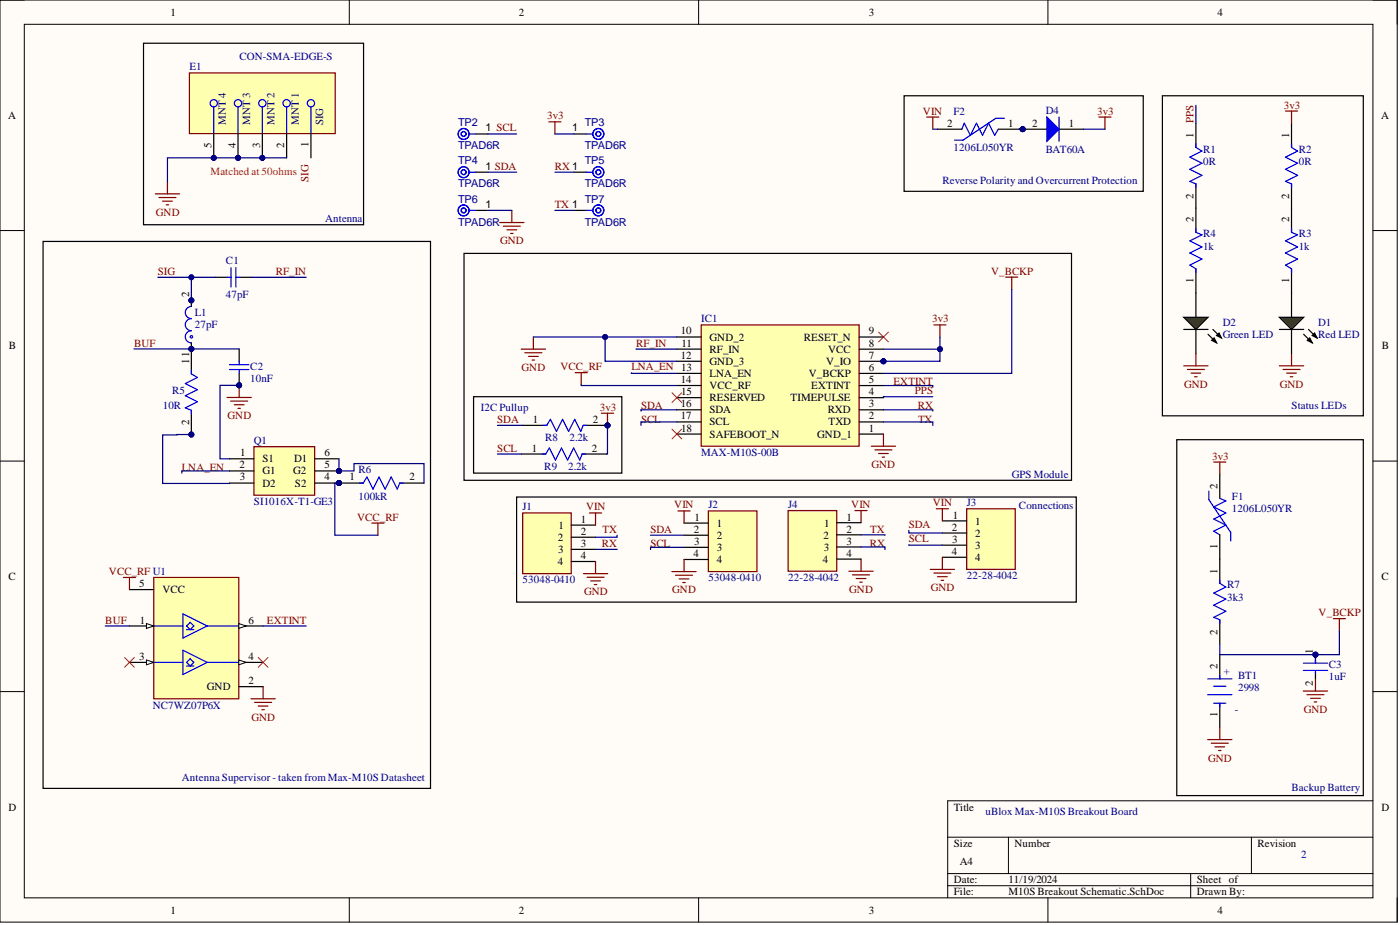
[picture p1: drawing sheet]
<svg xmlns="http://www.w3.org/2000/svg" width="292mm" height="193mm" viewBox="0 0 292 193" stroke-linecap="round" stroke-linejoin="round" font-family="sans-serif">
<defs><g id="words">
<g font-size="2.3">
<text x="35.6" y="3.3">1</text>
<text x="108.2" y="3.3">2</text>
<text x="181.3" y="3.3">3</text>
<text x="254" y="3.3">4</text>
<text x="1.7" y="24.8">A</text>
<text x="101.3" y="27.4">1 SCL</text>
<text x="119.4" y="27.4">1</text>
<text x="197.6" y="26.5">2</text>
<text x="210.3" y="26.5">1</text>
<text x="215.4" y="26.5">2</text>
<text x="223" y="26.5">1</text>
<text x="249" y="28.7" transform="rotate(-90 249 28.7)">1</text>
<text x="269" y="28.7" transform="rotate(-90 269 28.7)">1</text>
<text x="288.1" y="24.8">A</text>
<text x="44.1" y="30.9" transform="rotate(-90 44.1 30.9)">5</text>
<text x="49.2" y="31" transform="rotate(-90 49.2 31)">4</text>
<text x="54.2" y="30.9" transform="rotate(-90 54.2 30.9)">3</text>
<text x="59.3" y="31" transform="rotate(-90 59.3 31)">2</text>
<text x="64.4" y="30.7" transform="rotate(-90 64.4 30.7)">1</text>
<text x="101.3" y="35.4">1 SDA</text>
<text x="249" y="41.4" transform="rotate(-90 249 41.4)">2</text>
<text x="269" y="41.4" transform="rotate(-90 269 41.4)">2</text>
<text x="101.3" y="43.4">1</text>
<text x="249" y="46.4" transform="rotate(-90 249 46.4)">2</text>
<text x="269" y="46.4" transform="rotate(-90 269 46.4)">2</text>
<text x="249" y="59" transform="rotate(-90 249 59)">1</text>
<text x="269" y="59" transform="rotate(-90 269 59)">1</text>
<text x="39.5" y="61.9" transform="rotate(-90 39.5 61.9)">2</text>
<text x="142" y="69.8">10</text>
<text x="148" y="71">GND_2</text>
<text x="167.7" y="71">RESET_N</text>
<text x="181.3" y="69.8">9</text>
<text x="1.9" y="72.9">B</text>
<text x="39.5" y="75.9" transform="rotate(-90 39.5 75.9)">11</text>
<text x="142" y="74.8">12</text>
<text x="142.2" y="72.3">11</text>
<text x="148" y="73.6">RF_IN</text>
<text x="148" y="76.1">GND_3</text>
<text x="172.4" y="76.1">V_IO</text>
<text x="172.8" y="73.6">VCC</text>
<text x="181.3" y="77.4">6</text>
<text x="181.3" y="74.8">7</text>
<text x="181.3" y="72.3">8</text>
<text x="288.3" y="72.9">B</text>
<text x="142" y="79.9">14</text>
<text x="142.1" y="82.4">15</text>
<text x="148" y="78.6">LNA_EN</text>
<text x="148" y="81.2">VCC_RF</text>
<text x="148" y="83.7">RESERVED</text>
<text x="164.9" y="83.7">TIMEPULSE</text>
<text x="168.7" y="78.6">V_BCKP</text>
<text x="169.3" y="81.2">EXTINT</text>
<text x="181.3" y="82.4">4</text>
<text x="181.3" y="79.9">5</text>
<text x="39.5" y="88.7" transform="rotate(-90 39.5 88.7)">2</text>
<text x="111.2" y="88.3">1</text>
<text x="123.7" y="88.3">2</text>
<text x="142" y="85">16</text>
<text x="142" y="87.5">17</text>
<text x="148" y="86.2">SDA</text>
<text x="148" y="88.8">SCL</text>
<text x="172.7" y="86.2">RXD</text>
<text x="172.9" y="88.8">TXD</text>
<text x="181.3" y="87.5">2</text>
<text x="181.3" y="85">3</text>
<text x="50.1" y="95.2">1</text>
<text x="67.7" y="95.2">6</text>
<text x="110.9" y="94.2">1</text>
<text x="123.5" y="94.2">2</text>
<text x="142.1" y="90">18</text>
<text x="148" y="91.3">SAFEBOOT_N</text>
<text x="170.5" y="91.3">GND_1</text>
<text x="181.3" y="90">1</text>
<text x="49.9" y="97.7">2</text>
<text x="50" y="100.2">3</text>
<text x="54.8" y="96.4">S1</text>
<text x="54.8" y="99">G1</text>
<text x="54.8" y="101.5">D2</text>
<text x="61.2" y="99">G2</text>
<text x="61.3" y="96.4">D1</text>
<text x="61.5" y="101.5">S2</text>
<text x="67.7" y="97.7">5</text>
<text x="67.7" y="100.2">4</text>
<text x="72.9" y="100.2">1</text>
<text x="85.4" y="100.2">2</text>
<text x="254" y="101.9" transform="rotate(-90 254 101.9)">2</text>
<text x="116.4" y="112.8">2</text>
<text x="116.5" y="110.3">1</text>
<text x="121.2" y="109">1</text>
<text x="121.2" y="111.5">2</text>
<text x="144.7" y="111.1">2</text>
<text x="144.8" y="113.7">3</text>
<text x="144.9" y="108.6">1</text>
<text x="149.6" y="109.9">1</text>
<text x="149.6" y="112.4">2</text>
<text x="171.8" y="112.4">2</text>
<text x="172" y="109.9">1</text>
<text x="176.6" y="108.6">1</text>
<text x="176.6" y="111.1">2</text>
<text x="176.6" y="113.7">3</text>
<text x="198.6" y="110.7">2</text>
<text x="198.7" y="113.2">3</text>
<text x="198.8" y="108.2">1</text>
<text x="203.5" y="109.4">1</text>
<text x="203.5" y="112">2</text>
<text x="116.4" y="117.9">4</text>
<text x="116.4" y="115.3">3</text>
<text x="121.2" y="114.1">3</text>
<text x="121.2" y="116.6">4</text>
<text x="144.7" y="116.2">4</text>
<text x="149.6" y="114.9">3</text>
<text x="149.6" y="117.4">4</text>
<text x="171.7" y="117.4">4</text>
<text x="171.9" y="114.9">3</text>
<text x="176.6" y="116.2">4</text>
<text x="198.6" y="115.8">4</text>
<text x="203.5" y="114.5">3</text>
<text x="203.5" y="117">4</text>
<text x="254" y="119.6" transform="rotate(-90 254 119.6)">1</text>
<text x="254" y="114.5" transform="rotate(-90 254 114.5)">1</text>
<text x="1.8" y="121">C</text>
<text x="29.1" y="122.5">5</text>
<text x="33.9" y="123.8">VCC</text>
<text x="288.2" y="121">C</text>
<text x="29.2" y="130.1">1</text>
<text x="51.9" y="130.1">6</text>
<text x="29.1" y="137.7">3</text>
<text x="51.9" y="137.7">4</text>
<text x="254" y="132.4" transform="rotate(-90 254 132.4)">2</text>
<text x="273.9" y="136.3" transform="rotate(-90 273.9 136.3)">1</text>
<text x="51.9" y="142.8">2</text>
<text x="254" y="139.6" transform="rotate(-90 254 139.6)">2</text>
<text x="273.9" y="143.2" transform="rotate(-90 273.9 143.2)">2</text>
<text x="43.2" y="144">GND</text>
<text x="254" y="149.6" transform="rotate(-90 254 149.6)">1</text>
<text x="1.8" y="169.1">D</text>
<text x="199" y="169.1">Title</text>
<text x="288.2" y="169.1">D</text>
<text x="199" y="176.7">Size</text>
<text x="211.7" y="176.7">Number</text>
<text x="262.4" y="176.7">Revision</text>
<text x="199" y="184.3">Date:</text>
<text x="200.3" y="180.5">A4</text>
<text x="210.4" y="184.3">11/19/2024</text>
<text x="249.7" y="184.3">Sheet of</text>
<text x="35.6" y="190.6">1</text>
<text x="108.2" y="190.6">2</text>
<text x="181.3" y="190.6">3</text>
<text x="199" y="186.8">File:</text>
<text x="210.4" y="186.8">M10S Breakout Schematic.SchDoc</text>
<text x="249.7" y="186.8">Drawn By:</text>
<text x="254" y="190.6">4</text>
</g>
<g font-size="2.3" fill="#000080">
<text x="39.5" y="14.7">E1</text>
<text x="49.9" y="12.5">CON-SMA-EDGE-S</text>
<text x="198.9" y="24">F2</text>
<text x="218.2" y="23.7">D4</text>
<text x="47.2" y="26.1" transform="rotate(-90 47.2 26.1)">MNT 4</text>
<text x="52.2" y="26.1" transform="rotate(-90 52.2 26.1)">MNT 3</text>
<text x="57.3" y="26.1" transform="rotate(-90 57.3 26.1)">MNT 2</text>
<text x="62.4" y="26.1" transform="rotate(-90 62.4 26.1)">MNT 1</text>
<text x="67.4" y="26.1" transform="rotate(-90 67.4 26.1)">SIG</text>
<text x="95.6" y="26.3">TP2</text>
<text x="122" y="26.3">TP3</text>
<text x="95.6" y="31.1">TPAD6R</text>
<text x="95.6" y="34.3">TP4</text>
<text x="122" y="34.3">TP5</text>
<text x="122" y="31.1">TPAD6R</text>
<text x="198.9" y="31.6">1206L050YR</text>
<text x="218.2" y="31.8">BAT60A</text>
<text x="251" y="31.8">R1</text>
<text x="251" y="34.3">0R</text>
<text x="271" y="31.8">R2</text>
<text x="271" y="34.3">0R</text>
<text x="95.6" y="39.1">TPAD6R</text>
<text x="122" y="39.1">TPAD6R</text>
<text x="196.6" y="38.4">Reverse Polarity and Overcurrent Protection</text>
<text x="67.9" y="46.4">Antenna</text>
<text x="95.6" y="42.3">TP6</text>
<text x="95.6" y="47.1">TPAD6R</text>
<text x="122" y="42.3">TP7</text>
<text x="122" y="47.1">TPAD6R</text>
<text x="251" y="49.5">R4</text>
<text x="251" y="52.1">1k</text>
<text x="271" y="49.5">R3</text>
<text x="271" y="52.1">1k</text>
<text x="47.2" y="55.1">C1</text>
<text x="40.6" y="66">L1</text>
<text x="47.2" y="62.2">47pF</text>
<text x="40.6" y="68.5">27pF</text>
<text x="146.3" y="67.2">IC1</text>
<text x="255.1" y="68">D2</text>
<text x="255.1" y="70.5">Green LED</text>
<text x="275" y="68">D1</text>
<text x="275" y="70.5">Red LED</text>
<text x="52.2" y="77.1">C2</text>
<text x="35.9" y="82.3">R5</text>
<text x="52.2" y="79.7">10nF</text>
<text x="34" y="85.2">10R</text>
<text x="100.3" y="85.7">I2C Pullup</text>
<text x="269.5" y="85.2">Status LEDs</text>
<text x="53" y="92.6">Q1</text>
<text x="113.7" y="92">R8</text>
<text x="118.8" y="92">2.2k</text>
<text x="146.3" y="95.1">MAX-M10S-00B</text>
<text x="74.8" y="98.7">R6</text>
<text x="113.6" y="98">R9</text>
<text x="118.6" y="98">2.2k</text>
<text x="211.1" y="99.7">GPS Module</text>
<text x="53" y="105.3">SI1016X-T1-GE3</text>
<text x="74.8" y="104.3">100kR</text>
<text x="109" y="106.5">J1</text>
<text x="147.8" y="106.1">J2</text>
<text x="164.4" y="106.1">J4</text>
<text x="201.7" y="105.6">J3</text>
<text x="212.6" y="106.1">Connections</text>
<text x="257" y="104.3">F1</text>
<text x="257" y="106.8">1206L050YR</text>
<text x="109" y="121.7">53048-0410</text>
<text x="147.8" y="121.2">53048-0410</text>
<text x="164.4" y="121.2">22-28-4042</text>
<text x="201.7" y="120.8">22-28-4042</text>
<text x="256" y="122.8">R7</text>
<text x="256" y="125.3">3k3</text>
<text x="256.5" y="140.8" transform="rotate(-90 256.5 140.8)">+</text>
<text x="258.3" y="141.7">BT1</text>
<text x="277.2" y="139.4">C3</text>
<text x="277.2" y="141.9">1uF</text>
<text x="31.9" y="147.8">NC7WZ07P6X</text>
<text x="257.6" y="148.8">-</text>
<text x="258.3" y="144.2">2998</text>
<text x="37.9" y="163">Antenna Supervisor - taken from Max-M10S Datasheet</text>
<text x="269.5" y="164.9">Backup Battery</text>
<text x="205.6" y="169.9">uBlox Max-M10S Breakout Board</text>
<text x="271.5" y="179">2</text>
</g>
<g font-size="2.3" fill="#800000">
<text x="192.6" y="24">VIN</text>
<text x="228.9" y="24">3v3</text>
<text x="267.9" y="22.7">3v3</text>
<text x="114.2" y="24.9">3v3</text>
<text x="249" y="25.7" transform="rotate(-90 249 25.7)">PPS</text>
<text x="115.8" y="35.4">RX 1</text>
<text x="64.4" y="37.9" transform="rotate(-90 64.4 37.9)">SIG</text>
<text x="32.5" y="45">GND</text>
<text x="115.8" y="43.4">TX 1</text>
<text x="104.4" y="51">GND</text>
<text x="33" y="57.4">SIG</text>
<text x="57.5" y="57.4">RF_IN</text>
<text x="206.8" y="57.3">V_BCKP</text>
<text x="194.5" y="67.2">3v3</text>
<text x="28" y="72.3">BUF</text>
<text x="108.8" y="77.4">GND</text>
<text x="116.9" y="77.2">VCC_RF</text>
<text x="131.7" y="77.3">LNA_EN 13</text>
<text x="132.7" y="72.3">RF_IN</text>
<text x="186.4" y="80.2">EXTINT</text>
<text x="190.9" y="82.3">PPS</text>
<text x="247.1" y="80.9">GND</text>
<text x="267" y="80.9">GND</text>
<text x="47.5" y="87.5">GND</text>
<text x="103.8" y="88.3">SDA</text>
<text x="125.1" y="85.7">3v3</text>
<text x="133.8" y="88.3">SCL</text>
<text x="133.8" y="85.2">SDA</text>
<text x="191.5" y="85.2">RX</text>
<text x="191.6" y="88.3">TX</text>
<text x="103.8" y="94.2">SCL</text>
<text x="252.9" y="95.9">3v3</text>
<text x="37.9" y="98.2">LNA_EN</text>
<text x="181.8" y="97.6">GND</text>
<text x="122.3" y="106.5">VIN</text>
<text x="140.7" y="106.1">VIN</text>
<text x="177.6" y="106.1">VIN</text>
<text x="194.6" y="105.6">VIN</text>
<text x="74.5" y="108.6">VCC_RF</text>
<text x="125.7" y="111.1">TX</text>
<text x="135.7" y="111.1">SDA</text>
<text x="181.6" y="111.1">TX</text>
<text x="189.6" y="113.1">SCL</text>
<text x="189.6" y="110.2">SDA</text>
<text x="22.7" y="120">VCC_RF U1</text>
<text x="125.6" y="114.2">RX</text>
<text x="135.7" y="114.2">SCL</text>
<text x="181.5" y="114.2">RX</text>
<text x="121.8" y="124.2">GND</text>
<text x="140.3" y="123.8">GND</text>
<text x="177.2" y="123.8">GND</text>
<text x="194.2" y="123.4">GND</text>
<text x="22" y="130.1">BUF</text>
<text x="55.7" y="130.1">EXTINT</text>
<text x="275.1" y="128.6">V_BCKP</text>
<text x="272" y="148.8">GND</text>
<text x="52.5" y="150.4">GND</text>
<text x="252.1" y="158.9">GND</text>
</g>
<text font-size="2.3" fill="#f00" x="43.9" y="36.5">Matched at 50ohms</text>
</g></defs>
<path d="M0 0h291.5v192.4h-291.5z" fill-rule="evenodd" fill="#fffcf8"/>
<path d="M0 0h291.5v192.4h-291.5z" fill="none" stroke="#000" stroke-width=".21"/>
<path d="M5.1 5.1h281.4v182.2h-281.4z" fill-rule="evenodd" fill="#fffcf8"/>
<g fill="none" stroke="#000" stroke-width=".21">
<path d="M0 0h5.1M5.1 5.1h281.4v182.2h-281.4zM72.9 0v5.1M145.8 0v5.1M218.6 0v5.1M286.5 0h5v5.1M0 48.1h5.1M286.5 48.1h5M0 96.2h5.1M286.5 96.2h5M0 144.3h5.1M286.5 144.3h5"/>
<path d="M197.7 174.7h88.8M210.4 174.7v7.5M261.1 174.7v7.5M286.5 167.1h-88.8v20.2M72.9 187.3v5.1M145.8 187.3v5.1M197.7 182.2h88.8M197.7 184.8h88.8M218.6 187.3v5.1M248.4 182.2v5.1M291.5 187.3v5.1"/>
</g>
<circle cx="184.3" cy="75.4" r=".51" fill="#000080"/>
<circle cx="184.3" cy="75.4" r=".51" fill="none" stroke="#000080" stroke-width=".21"/>
<path d="M146.3 67.8h33v25.3h-33z" fill-rule="evenodd" fill="#ffffb0"/>
<path d="M146.3 67.8h33v25.3h-33z" fill="none" stroke="#800000" stroke-width=".25"/>
<path d="M179.3 77.9h5M179.3 75.4h5M179.3 90.6h5M179.3 88h5M179.3 85.5h5M179.3 83h5M179.3 80.4h5" fill="none" stroke="#000" stroke-width=".25"/>
<circle cx="184.3" cy="75.4" r=".51" fill="#000080"/>
<circle cx="184.3" cy="75.4" r=".51" fill="none" stroke="#000080" stroke-width=".21"/>
<path d="M141.2 72.8h5.1M141.2 70.3h5.1M141.2 75.4h5.1M141.2 77.9h5.1M179.3 72.8h5M179.3 70.3h5M141.2 80.4h5.1M141.2 83h5.1M141.2 85.5h5.1M141.2 88h5.1M141.2 90.6h5.1" fill="none" stroke="#000" stroke-width=".25"/>
<circle cx="54.7" cy="32.9" r=".51" fill="#000080"/>
<circle cx="54.7" cy="32.9" r=".51" fill="none" stroke="#000080" stroke-width=".21"/>
<circle cx="49.7" cy="32.9" r=".51" fill="#000080"/>
<circle cx="49.7" cy="32.9" r=".51" fill="none" stroke="#000080" stroke-width=".21"/>
<circle cx="44.6" cy="32.9" r=".51" fill="#000080"/>
<circle cx="44.6" cy="32.9" r=".51" fill="none" stroke="#000080" stroke-width=".21"/>
<path d="M39.5 15.2h30.4v12.7h-30.4z" fill-rule="evenodd" fill="#ffffb0"/>
<path d="M39.5 15.2h30.4v12.7h-30.4z" fill="none" stroke="#800000" stroke-width=".25"/>
<g fill="none" stroke="#00f" stroke-width=".25">
<path d="M44.6 22.3v5.6M49.7 22.3v5.6M54.7 22.3v5.6M59.8 22.3v5.6M64.9 22.3v5.6"/>
<circle cx="44.6" cy="21.5" r=".76"/>
<circle cx="49.7" cy="21.5" r=".76"/>
<circle cx="54.7" cy="21.5" r=".76"/>
<circle cx="59.8" cy="21.5" r=".76"/>
<circle cx="64.9" cy="21.5" r=".76"/>
</g>
<path d="M54.7 27.9v5M59.8 27.9v5M64.9 27.9v5" fill="none" stroke="#000" stroke-width=".25"/>
<circle cx="54.7" cy="32.9" r=".51" fill="#000080"/>
<circle cx="54.7" cy="32.9" r=".51" fill="none" stroke="#000080" stroke-width=".21"/>
<path d="M49.7 27.9v5" fill="none" stroke="#000" stroke-width=".25"/>
<circle cx="49.7" cy="32.9" r=".51" fill="#000080"/>
<circle cx="49.7" cy="32.9" r=".51" fill="none" stroke="#000080" stroke-width=".21"/>
<path d="M44.6 27.9v5" fill="none" stroke="#000" stroke-width=".25"/>
<circle cx="44.6" cy="32.9" r=".51" fill="#000080"/>
<circle cx="44.6" cy="32.9" r=".51" fill="none" stroke="#000080" stroke-width=".21"/>
<path d="M34.9 37.9v2.5M32.4 40.4h5.1M33.2 41.2h3.5M33.9 42h2M34.7 42.7h.5" fill="none" stroke="#800000" stroke-width=".25"/>
<circle cx="49.9" cy="80.4" r=".51" fill="#000080"/>
<circle cx="49.9" cy="80.4" r=".51" fill="none" stroke="#000080" stroke-width=".21"/>
<path d="M49.9 72.8v2.5M49.9 77.9v2.5" fill="none" stroke="#000" stroke-width=".25"/>
<circle cx="49.9" cy="80.4" r=".51" fill="#000080"/>
<circle cx="49.9" cy="80.4" r=".51" fill="none" stroke="#000080" stroke-width=".21"/>
<path d="M47.4 57.8h.8M48.2 55.8v4.1M49.2 55.8v4.1M49.2 57.8h.8M47.9 77.1h4M47.9 76.1h4M49.9 75.3v.8M49.9 77.1v.8" fill="none" stroke="#00f" stroke-width=".25"/>
<path d="M44.9 57.8h2.5M50 57.8h2.5" fill="none" stroke="#000" stroke-width=".25"/>
<path d="M32.1 120.5h17.7v25.3h-17.7z" fill-rule="evenodd" fill="#ffffb0"/>
<path d="M32.1 120.5h17.7v25.3h-17.7z" fill="none" stroke="#800000" stroke-width=".25"/>
<path d="M32.1 130.6h6.1M32.1 138.2h6.1M38.2 128.1l5 2.5-5 2.5zM38.2 135.7l5 2.5-5 2.5zM38.9 130.6l.8-.8 .7 .8-.7 .7zM38.9 138.2l.8-.8 .7 .8-.7 .7zM38.9 138.9h1.5M38.9 131.3h1.5M43.2 130.6h6.6M43.2 138.2h6.6" fill="none" stroke="#00f" stroke-width=".25"/>
<path d="M27 123h5.1M27 130.6h5.1" fill="none" stroke="#000" stroke-width=".25"/>
<path d="M30.6 130.1l1.5 .5-1.5 .5z" fill="#f8fcff"/>
<path d="M30.6 130.1l1.5 .5-1.5 .5z" fill="none" stroke="#000" stroke-width=".21"/>
<path d="M27 138.2h5.1" fill="none" stroke="#000" stroke-width=".25"/>
<path d="M30.6 137.7l1.5 .5-1.5 .5z" fill="#f8fcff"/>
<path d="M30.6 137.7l1.5 .5-1.5 .5z" fill="none" stroke="#000" stroke-width=".21"/>
<path d="M49.8 130.6h5.1" fill="none" stroke="#000" stroke-width=".25"/>
<path d="M49.8 130.1l1.5 .5-1.5 .5z" fill="#f8fcff"/>
<path d="M49.8 130.1l1.5 .5-1.5 .5z" fill="none" stroke="#000" stroke-width=".21"/>
<path d="M49.8 138.2h5.1" fill="none" stroke="#000" stroke-width=".25"/>
<path d="M49.8 137.7l1.5 .5-1.5 .5z" fill="#f8fcff"/>
<path d="M49.8 137.7l1.5 .5-1.5 .5z" fill="none" stroke="#000" stroke-width=".21"/>
<path d="M49.8 143.2h5.1" fill="none" stroke="#000" stroke-width=".25"/>
<path d="M47.4 82.9h5M48.1 83.7h3.6M48.9 84.4h2M49.6 85.2h.6M49.9 80.4v2.5" fill="none" stroke="#800000" stroke-width=".25"/>
<circle cx="49.9" cy="80.4" r=".51" fill="#000080"/>
<circle cx="49.9" cy="80.4" r=".51" fill="none" stroke="#000080" stroke-width=".21"/>
<g fill="none" stroke="#800000" stroke-width=".25">
<path d="M108.7 72.8h5.1M109.5 73.6h3.6M110.3 74.4h2M111 75.1h.5M111.3 70.3v2.5M120 77.7h2.5M121.3 77.7v2.6M77.6 109.1h2.5M78.8 109.1v2.6M25.7 120.5h2.6M27 120.5v2.5M52.4 145.8h5"/>
<path d="M53.1 146.5h3.6M53.9 147.3h2M54.6 148.1h.5M54.9 143.2v2.6"/>
</g>
<path d="M183.3 69.3l2 2M185.3 69.3l-2 2M140.2 81.9l2 2.1M140.2 89.5l2 2.1M142.2 81.9l-2 2.1M142.2 89.5l-2 2.1" fill="none" stroke="#f00" stroke-width=".21"/>
<path d="M252.2 102.5v1.7l4.6 6.9v1.7M254.5 104l1.3 .5-2.6 1.3 2.6 1.2-2.6 1.3 2.6 1.3-2.6 1.2 1.3 .8M254.5 120.9v.8l1.3 .8-2.6 1.2 2.6 1.3-2.6 1.3 2.6 1.2-2.6 1.3 1.3 .5v.8" fill="none" stroke="#00f" stroke-width=".25"/>
<path d="M254.5 98.9v5.1M254.5 111.6v10.1M254.5 129.3v5.1" fill="none" stroke="#000" stroke-width=".25"/>
<circle cx="274.5" cy="136.6" r=".51" fill="#000080"/>
<circle cx="274.5" cy="136.6" r=".51" fill="none" stroke="#000080" stroke-width=".21"/>
<path d="M274.5 136.6v1.7" fill="none" stroke="#000" stroke-width=".25"/>
<circle cx="274.5" cy="136.6" r=".51" fill="#000080"/>
<circle cx="274.5" cy="136.6" r=".51" fill="none" stroke="#000080" stroke-width=".21"/>
<path d="M249.5 61.1v5.1M249.5 68.7v5.1M274.5 140.1v1.5" fill="none" stroke="#000" stroke-width=".25"/>
<path d="M271.9 138.3h5.1M271.9 139.9h5.1M274.5 137.6v.7M274.5 140.1v.3" fill="none" stroke="#00f" stroke-width=".25"/>
<path d="M209.8 57.8h2.6M211.1 57.8v2.5M253.2 96.4h2.6M254.5 96.4v2.5M278.2 129.1h2.5M279.4 129.1v2.5M271.9 144.2h5.1M272.7 144.9h3.5M273.4 145.7h2.1M274.2 146.4h.5M274.5 141.6v2.6" fill="none" stroke="#800000" stroke-width=".25"/>
<path d="M247 66.2h5.1l-2.6 2.5z" fill="#00bf00"/>
<path d="M247 66.2h5.1l-2.6 2.5zM247 68.7h5.1M252.1 69.7l1.7 1.8M252.8 71l.5-.5 .5 1zM253.1 68.7l1.7 1.8M253.8 70l.5-.5 .5 1z" fill="none" stroke="#000" stroke-width=".25"/>
<path d="M252.8 71l.5-.5 .5 1zM253.8 70l.5-.5 .5 1z" fill="#000"/>
<g fill="none" stroke="#800000" stroke-width=".25">
<path d="M193.4 24.4h2.5M194.6 24.4v2.6M247 76.3h5.1M247.7 77.1h3.6M248.5 77.8h2M249.3 78.6h.5M249.5 73.8v2.5M266.9 76.3h5.1M267.7 77.1h3.5M268.5 77.8h2M269.2 78.6h.5M269.5 73.8v2.5"/>
<path d="M181.8 93.1h5.1M182.5 93.8h3.6M183.3 94.6h2M184.1 95.4h.5M184.3 90.6v2.5"/>
</g>
<path d="M109 107h10.2v12.7h-10.2z" fill-rule="evenodd" fill="#ffffb0"/>
<path d="M109 107h10.2v12.7h-10.2zM121.7 119.7h5.1M123 107h2.5M124.3 107v2.5M124.3 117.1v2.6M122.5 120.4h3.5M123.2 121.2h2.1M124 121.9h.5" fill="none" stroke="#800000" stroke-width=".25"/>
<path d="M119.2 109.5h5.1M119.2 112.1h5.1M119.2 114.6h5.1M119.2 117.1h5.1" fill="none" stroke="#000" stroke-width=".25"/>
<path d="M147.8 106.6h10.1v12.6h-10.1z" fill-rule="evenodd" fill="#ffffb0"/>
<path d="M268.2 23.2h2.5M269.5 23.2v2.5M147.8 106.6h10.1v12.6h-10.1z" fill="none" stroke="#800000" stroke-width=".25"/>
<g fill="none" stroke="#000" stroke-width=".25">
<path d="M29.9 9h46v37.9h-46zM188.6 20h49.9v19.9h-49.9zM242.5 20h41.9v66.7h-41.9zM249.5 25.7v5.1M249.5 38.4v5M269.5 25.7v5.1M269.5 38.4v5M9 50.4h80.8v114.1h-80.8zM96.8 52.9h126.8v47.3h-126.8zM245.5 91.7h38.9v74.3h-38.9zM107.8 103.7h116.8v21.9h-116.8zM142.7 109.1h5.1"/>
<path d="M142.7 111.7h5.1M142.7 114.2h5.1M142.7 116.7h5.1"/>
</g>
<path d="M249.5 30v.8l1.3 .7-2.6 1.3 2.6 1.3-2.6 1.2 2.6 1.3-2.6 1.2 1.3 .6v.7M269.5 30v.8l1.2 .7-2.5 1.3 2.5 1.3-2.5 1.2 2.5 1.3-2.5 1.2 1.3 .6v.7" fill="none" stroke="#00f" stroke-width=".25"/>
<path d="M26 137.2l2 2M28 137.2l-2 2M53.9 137.2l2 2M55.9 137.2l-2 2" fill="none" stroke="#f00" stroke-width=".21"/>
<circle cx="126.7" cy="88.7" r=".51" fill="#000080"/>
<circle cx="126.7" cy="88.7" r=".51" fill="none" stroke="#000080" stroke-width=".21"/>
<path d="M109 88.7h5.1M121.7 88.7h5" fill="none" stroke="#000" stroke-width=".25"/>
<circle cx="126.7" cy="88.7" r=".51" fill="#000080"/>
<circle cx="126.7" cy="88.7" r=".51" fill="none" stroke="#000080" stroke-width=".21"/>
<path d="M113.1 94.7h.8l.7-1.2 1.3 2.5 1.3-2.5 1.2 2.5 1.3-2.5 1.3 2.5 .5-1.3h.7M113.3 88.7h.8l.7-1.2 1.3 2.5 1.3-2.5 1.2 2.5 1.3-2.5 1.3 2.5 .5-1.3h.7" fill="none" stroke="#00f" stroke-width=".25"/>
<path d="M108.8 94.7h5.1M121.5 94.7h5" fill="none" stroke="#000" stroke-width=".25"/>
<path d="M125.5 86.2h2.5M126.7 86.2v2.5" fill="none" stroke="#800000" stroke-width=".25"/>
<circle cx="126.7" cy="88.7" r=".51" fill="#000080"/>
<circle cx="126.7" cy="88.7" r=".51" fill="none" stroke="#000080" stroke-width=".21"/>
<path d="M269.5 61.1v5.1M269.5 68.7v5.1M98.8 82.8h30.9v15.9h-30.9zM254.5 136.6v5M254.5 146.7v5.1" fill="none" stroke="#000" stroke-width=".25"/>
<path d="M252 141.6h5M252 144.9h5M253.2 143.2h2.6M253.2 146.7h2.6M254.5 140.9v.7M254.5 146.7v.8" fill="none" stroke="#00f" stroke-width=".25"/>
<path d="M252 154.3h5M252.7 155h3.6M253.5 155.8h2M254.2 156.6h.6M254.5 151.8v2.5" fill="none" stroke="#800000" stroke-width=".25"/>
<path d="M266.9 66.2h5.1l-2.5 2.5z" fill="#00bf00"/>
<path d="M266.9 66.2h5.1l-2.5 2.5zM266.9 68.7h5.1M272 69.7l1.8 1.8M272.8 71l.5-.5 .5 1zM273 68.7l1.8 1.8M273.8 70l.5-.5 .5 1z" fill="none" stroke="#000" stroke-width=".25"/>
<path d="M272.8 71l.5-.5 .5 1zM273.8 70l.5-.5 .5 1z" fill="#000"/>
<circle cx="213.4" cy="27" r=".51" fill="#000080"/>
<circle cx="213.4" cy="27" r=".51" fill="none" stroke="#000080" stroke-width=".21"/>
<path d="M200.7 27l.5-1.3 1.3 2.5 1.2-2.5 1.3 2.5 1.3-2.5 1.2 2.5 .8-1.2M209.6 24.7h-1.8l-6.9 4.5h-1.7" fill="none" stroke="#00f" stroke-width=".25"/>
<path d="M208.3 27h5.1" fill="none" stroke="#000" stroke-width=".25"/>
<circle cx="213.4" cy="27" r=".51" fill="#000080"/>
<circle cx="213.4" cy="27" r=".51" fill="none" stroke="#000080" stroke-width=".21"/>
<path d="M195.6 27h5.1" fill="none" stroke="#000" stroke-width=".25"/>
<circle cx="213.4" cy="27" r=".51" fill="#000080"/>
<circle cx="213.4" cy="27" r=".51" fill="none" stroke="#000080" stroke-width=".21"/>
<path d="M213.4 27h5M221 27h5" fill="none" stroke="#000" stroke-width=".25"/>
<circle cx="213.4" cy="27" r=".51" fill="#000080"/>
<circle cx="213.4" cy="27" r=".51" fill="none" stroke="#000080" stroke-width=".21"/>
<path d="M218.4 24.4l2.6 2.6-2.6 2.5z" fill="#00f"/>
<path d="M218.4 24.4l2.6 2.6-2.6 2.5zM221 24.4v5.1" fill="none" stroke="#00f" stroke-width=".25"/>
<path d="M194.8 67.8h2.6M196.1 67.8v2.5" fill="none" stroke="#800000" stroke-width=".25"/>
<circle cx="70.7" cy="98.2" r=".51" fill="#000080"/>
<circle cx="70.7" cy="98.2" r=".51" fill="none" stroke="#000080" stroke-width=".21"/>
<circle cx="70.7" cy="100.8" r=".51" fill="#000080"/>
<circle cx="70.7" cy="100.8" r=".51" fill="none" stroke="#000080" stroke-width=".21"/>
<path d="M53 93.2h12.7v10.1h-12.7z" fill-rule="evenodd" fill="#ffffb0"/>
<path d="M53 93.2h12.7v10.1h-12.7z" fill="none" stroke="#800000" stroke-width=".25"/>
<path d="M47.9 95.7h5.1M47.9 98.2h5.1M65.7 95.7h5M65.7 98.2h5M47.9 100.8h5.1" fill="none" stroke="#000" stroke-width=".25"/>
<circle cx="70.7" cy="98.2" r=".51" fill="#000080"/>
<circle cx="70.7" cy="98.2" r=".51" fill="none" stroke="#000080" stroke-width=".21"/>
<path d="M65.7 100.8h5" fill="none" stroke="#000" stroke-width=".25"/>
<circle cx="70.7" cy="100.8" r=".51" fill="#000080"/>
<circle cx="70.7" cy="100.8" r=".51" fill="none" stroke="#000080" stroke-width=".21"/>
<circle cx="70.7" cy="100.8" r=".51" fill="#000080"/>
<circle cx="70.7" cy="100.8" r=".51" fill="none" stroke="#000080" stroke-width=".21"/>
<path d="M70.7 100.8h5.1" fill="none" stroke="#000" stroke-width=".25"/>
<circle cx="70.7" cy="100.8" r=".51" fill="#000080"/>
<circle cx="70.7" cy="100.8" r=".51" fill="none" stroke="#000080" stroke-width=".21"/>
<path d="M83.4 100.8h5.1" fill="none" stroke="#000" stroke-width=".25"/>
<path d="M75 100.8h.8l.8-1.3 1.2 2.5 1.3-2.5 1.3 2.5 1.2-2.5 1.3 2.5 .5-1.2h.8" fill="none" stroke="#00f" stroke-width=".25"/>
<g fill="none" stroke="#800000" stroke-width=".25">
<path d="M140.2 119.2h5.1M141.5 106.6h2.5M142.7 106.6v2.5M142.7 116.7v2.5M177.1 119.2h5.1M177.9 119.9h3.5M178.4 106.5h2.5M179.6 106.5v2.5M179.6 116.6v2.6M140.9 120h3.6M141.7 120.8h2M142.5 121.5h.5"/>
<path d="M178.6 120.7h2.1M179.4 121.4h.5"/>
</g>
<path d="M201.7 106.1h10.1v12.7h-10.1z" fill-rule="evenodd" fill="#ffffb0"/>
<path d="M194.1 118.8h5.1M194.8 119.5h3.6M195.4 106.1h2.5M196.6 106.1v2.6M196.6 116.3v2.5M201.7 106.1h10.1v12.7h-10.1zM195.6 120.3h2M196.4 121.1h.5" fill="none" stroke="#800000" stroke-width=".25"/>
<path d="M196.6 108.7h5.1M196.6 111.2h5.1M196.6 113.7h5.1M196.6 116.3h5.1" fill="none" stroke="#000" stroke-width=".25"/>
<path d="M164.4 106.5h10.2v12.7h-10.2z" fill-rule="evenodd" fill="#ffffb0"/>
<path d="M164.4 106.5h10.2v12.7h-10.2z" fill="none" stroke="#800000" stroke-width=".25"/>
<path d="M174.6 109h5M174.6 111.6h5M174.6 114.1h5M174.6 116.6h5" fill="none" stroke="#000" stroke-width=".25"/>
<circle cx="39.9" cy="90.7" r=".51" fill="#000080"/>
<circle cx="39.9" cy="90.7" r=".51" fill="none" stroke="#000080" stroke-width=".21"/>
<path d="M39.9 72.9v5.1M39.9 85.6v5.1" fill="none" stroke="#000" stroke-width=".25"/>
<circle cx="39.9" cy="90.7" r=".51" fill="#000080"/>
<circle cx="39.9" cy="90.7" r=".51" fill="none" stroke="#000080" stroke-width=".21"/>
<path d="M249.5 47.7v.8l1.3 .5-2.6 1.2 2.6 1.3-2.6 1.3 2.6 1.2-2.6 1.3 1.3 .8v.7M269.5 47.7v.8l1.2 .5-2.5 1.2 2.5 1.3-2.5 1.3 2.5 1.2-2.5 1.3 1.3 .8v.7M39.9 77.2v.8l1.3 .8-2.5 1.2 2.5 1.3-2.5 1.3 2.5 1.2-2.5 1.3 1.2 .5v.7" fill="none" stroke="#00f" stroke-width=".25"/>
<path d="M249.5 43.4v5.1M249.5 56.1v5M269.5 43.4v5.1M269.5 56.1v5" fill="none" stroke="#000" stroke-width=".25"/>
<circle cx="39.9" cy="72.8" r=".51" fill="#000080"/>
<circle cx="39.9" cy="72.8" r=".51" fill="none" stroke="#000080" stroke-width=".21"/>
<circle cx="39.9" cy="62.7" r=".51" fill="#000080"/>
<circle cx="39.9" cy="62.7" r=".51" fill="none" stroke="#000080" stroke-width=".21"/>
<g fill="none" stroke="#00f" stroke-width=".25">
<path d="M39.9 63.9a1.27 1.27 0 0 0-1.2 1.3 1.27 1.27 0 0 0 1.2 1.3 1.27 1.27 0 0 0-1.2 1.2 1.27 1.27 0 0 0 1.2 1.3 1.27 1.27 0 0 0-1.2 1.3 1.27 1.27 0 0 0 1.2 1.2"/>
<circle cx="39.9" cy="70.3" r=".25"/>
</g>
<path d="M39.9 71.5v1.3" fill="none" stroke="#000" stroke-width=".25"/>
<circle cx="39.9" cy="72.8" r=".51" fill="#000080"/>
<circle cx="39.9" cy="72.8" r=".51" fill="none" stroke="#000080" stroke-width=".21"/>
<path d="M39.9 62.7v1.2" fill="none" stroke="#000" stroke-width=".25"/>
<circle cx="39.9" cy="62.7" r=".51" fill="#000080"/>
<circle cx="39.9" cy="62.7" r=".51" fill="none" stroke="#000080" stroke-width=".21"/>
<path d="M114.5 25.4h2.5M115.8 25.4v2.5M229.3 24.4h2.5M230.5 24.4v2.6M104.3 46.4h5M105 47.2h3.6M105.8 47.9h2M106.5 48.7h.5M106.8 43.9v2.5" fill="none" stroke="#800000" stroke-width=".25"/>
<path d="M99.3 27.9h2.5M99.3 35.9h2.5M119.8 27.9h2.5M119.8 35.9h2.5M99.3 43.9h2.5M119.8 43.9h2.5" fill="none" stroke="#000" stroke-width=".25"/>
<g fill="none" stroke="#00f" stroke-width=".25">
<path d="M98 27.9h1.3M98 35.9h1.3M122.3 27.9h1.3M122.3 35.9h1.3M98 43.9h1.3M122.3 43.9h1.3"/>
<circle cx="96.7" cy="35.9" r="1.14"/>
<circle cx="96.7" cy="28" r="1.14"/>
<circle cx="96.7" cy="27.9" r=".51"/>
<circle cx="96.7" cy="35.9" r=".51"/>
<circle cx="124.8" cy="35.9" r="1.14"/>
<circle cx="124.8" cy="28" r="1.14"/>
<circle cx="124.8" cy="35.9" r=".51"/>
<circle cx="124.8" cy="27.9" r=".51"/>
<circle cx="96.7" cy="43.9" r="1.14"/>
<circle cx="96.7" cy="43.9" r=".51"/>
<circle cx="124.8" cy="43.9" r="1.14"/>
<circle cx="124.8" cy="43.9" r=".51"/>
</g>
<path d="M59.8 32.9h-24.9v5" fill="none" stroke="#000080" stroke-width=".25"/>
<circle cx="54.7" cy="32.9" r=".51" fill="#000080"/>
<circle cx="54.7" cy="32.9" r=".51" fill="none" stroke="#000080" stroke-width=".21"/>
<circle cx="49.7" cy="32.9" r=".51" fill="#000080"/>
<circle cx="49.7" cy="32.9" r=".51" fill="none" stroke="#000080" stroke-width=".21"/>
<circle cx="44.6" cy="32.9" r=".51" fill="#000080"/>
<circle cx="44.6" cy="32.9" r=".51" fill="none" stroke="#000080" stroke-width=".21"/>
<path d="M39.9 57.8v5M52.5 57.8h11.4" fill="none" stroke="#000080" stroke-width=".25"/>
<circle cx="39.9" cy="57.8" r=".51" fill="#000080"/>
<circle cx="39.9" cy="57.8" r=".51" fill="none" stroke="#000080" stroke-width=".21"/>
<circle cx="39.9" cy="62.7" r=".51" fill="#000080"/>
<circle cx="39.9" cy="62.7" r=".51" fill="none" stroke="#000080" stroke-width=".21"/>
<path d="M49.9 72.8h-10v.2" fill="none" stroke="#000080" stroke-width=".25"/>
<circle cx="39.9" cy="72.8" r=".51" fill="#000080"/>
<circle cx="39.9" cy="72.8" r=".51" fill="none" stroke="#000080" stroke-width=".21"/>
<path d="M27.9 72.8h12" fill="none" stroke="#000080" stroke-width=".25"/>
<circle cx="39.9" cy="72.8" r=".51" fill="#000080"/>
<circle cx="39.9" cy="72.8" r=".51" fill="none" stroke="#000080" stroke-width=".21"/>
<path d="M141.2 70.3h-14.9v5.1h14.9" fill="none" stroke="#000080" stroke-width=".25"/>
<circle cx="126.3" cy="70.3" r=".51" fill="#000080"/>
<circle cx="126.3" cy="70.3" r=".51" fill="none" stroke="#000080" stroke-width=".21"/>
<path d="M111.3 70.3h15" fill="none" stroke="#000080" stroke-width=".25"/>
<circle cx="126.3" cy="70.3" r=".51" fill="#000080"/>
<circle cx="126.3" cy="70.3" r=".51" fill="none" stroke="#000080" stroke-width=".21"/>
<path d="M184.3 75.3v.1M121.3 80.3v.1h19.9" fill="none" stroke="#000080" stroke-width=".25"/>
<circle cx="184.3" cy="75.4" r=".51" fill="#000080"/>
<circle cx="184.3" cy="75.4" r=".51" fill="none" stroke="#000080" stroke-width=".21"/>
<path d="M196.1 72.8v2.6h-11.8" fill="none" stroke="#000080" stroke-width=".25"/>
<circle cx="184.3" cy="75.4" r=".51" fill="#000080"/>
<circle cx="184.3" cy="75.4" r=".51" fill="none" stroke="#000080" stroke-width=".21"/>
<circle cx="196.1" cy="72.8" r=".51" fill="#000080"/>
<circle cx="196.1" cy="72.8" r=".51" fill="none" stroke="#000080" stroke-width=".21"/>
<path d="M279.4 131.6v5h-4.9" fill="none" stroke="#000080" stroke-width=".25"/>
<circle cx="274.5" cy="136.6" r=".51" fill="#000080"/>
<circle cx="274.5" cy="136.6" r=".51" fill="none" stroke="#000080" stroke-width=".21"/>
<path d="M196.1 70.3v2.5h-11.8M211.1 60.3v17.6h-26.8" fill="none" stroke="#000080" stroke-width=".25"/>
<circle cx="196.1" cy="72.8" r=".51" fill="#000080"/>
<circle cx="196.1" cy="72.8" r=".51" fill="none" stroke="#000080" stroke-width=".21"/>
<path d="M126.7 88.7v6h-.2" fill="none" stroke="#000080" stroke-width=".25"/>
<circle cx="126.7" cy="88.7" r=".51" fill="#000080"/>
<circle cx="126.7" cy="88.7" r=".51" fill="none" stroke="#000080" stroke-width=".21"/>
<path d="M212.6 27h1" fill="none" stroke="#000080" stroke-width=".25"/>
<circle cx="213.4" cy="27" r=".51" fill="#000080"/>
<circle cx="213.4" cy="27" r=".51" fill="none" stroke="#000080" stroke-width=".21"/>
<path d="M70.7 98.2h3.2v-1.5h14.6v4.1" fill="none" stroke="#000080" stroke-width=".25"/>
<circle cx="70.7" cy="98.2" r=".51" fill="#000080"/>
<circle cx="70.7" cy="98.2" r=".51" fill="none" stroke="#000080" stroke-width=".21"/>
<path d="M39.9 90.5v.2h-6v10.2l14-.1" fill="none" stroke="#000080" stroke-width=".25"/>
<circle cx="39.9" cy="90.7" r=".51" fill="#000080"/>
<circle cx="39.9" cy="90.7" r=".51" fill="none" stroke="#000080" stroke-width=".21"/>
<path d="M70.7 95.7v2.5" fill="none" stroke="#000080" stroke-width=".25"/>
<circle cx="70.7" cy="98.2" r=".51" fill="#000080"/>
<circle cx="70.7" cy="98.2" r=".51" fill="none" stroke="#000080" stroke-width=".21"/>
<path d="M70.7 100.8h-.8v10.9h8.9" fill="none" stroke="#000080" stroke-width=".25"/>
<circle cx="70.7" cy="100.8" r=".51" fill="#000080"/>
<circle cx="70.7" cy="100.8" r=".51" fill="none" stroke="#000080" stroke-width=".21"/>
<path d="M49.9 80.4h-4v15.3h2" fill="none" stroke="#000080" stroke-width=".25"/>
<circle cx="49.9" cy="80.4" r=".51" fill="#000080"/>
<circle cx="49.9" cy="80.4" r=".51" fill="none" stroke="#000080" stroke-width=".21"/>
<path d="M32.9 57.8h12" fill="none" stroke="#000080" stroke-width=".25"/>
<circle cx="39.9" cy="57.8" r=".51" fill="#000080"/>
<circle cx="39.9" cy="57.8" r=".51" fill="none" stroke="#000080" stroke-width=".21"/>
<path d="M101.8 35.9h6M115.8 27.9h4M194.6 27h1M226 27h4.5M101.8 43.9h5M254.5 136.6h20" fill="none" stroke="#000080" stroke-width=".25"/>
<circle cx="274.5" cy="136.6" r=".51" fill="#000080"/>
<circle cx="274.5" cy="136.6" r=".51" fill="none" stroke="#000080" stroke-width=".21"/>
<g fill="none" stroke="#000080" stroke-width=".25">
<path d="M101.8 27.9h6M115.8 35.9h4M249.5 22v3.7M115.8 43.9h4M131.7 77.8v.1h9.5M132.7 72.8h8.5M47.9 98.2h-10v.5M103.8 94.7h5M103.8 88.7h5.2M141.2 88h-7.5v.7M141.2 85.5h-7.5v.2M184.3 80.4h10.3v.4"/>
<path d="M184.3 85.5h10.3v.2M184.3 88h10.3v.7M194.6 82.8h-10.3v.2M124.3 114.6h4.4M128.7 111.7v.4h-4.4M135.7 111.7h7M142.7 114.2h-7v.4M179.6 114.1h5v.5M179.6 111.6l5 .1M189.6 113.7h7M189.6 110.7v.5h7M22 130.6h5"/>
<path d="M54.9 130.6h9M254.5 134.4v2.2"/>
</g>
<use href="#words"/>
</svg>
